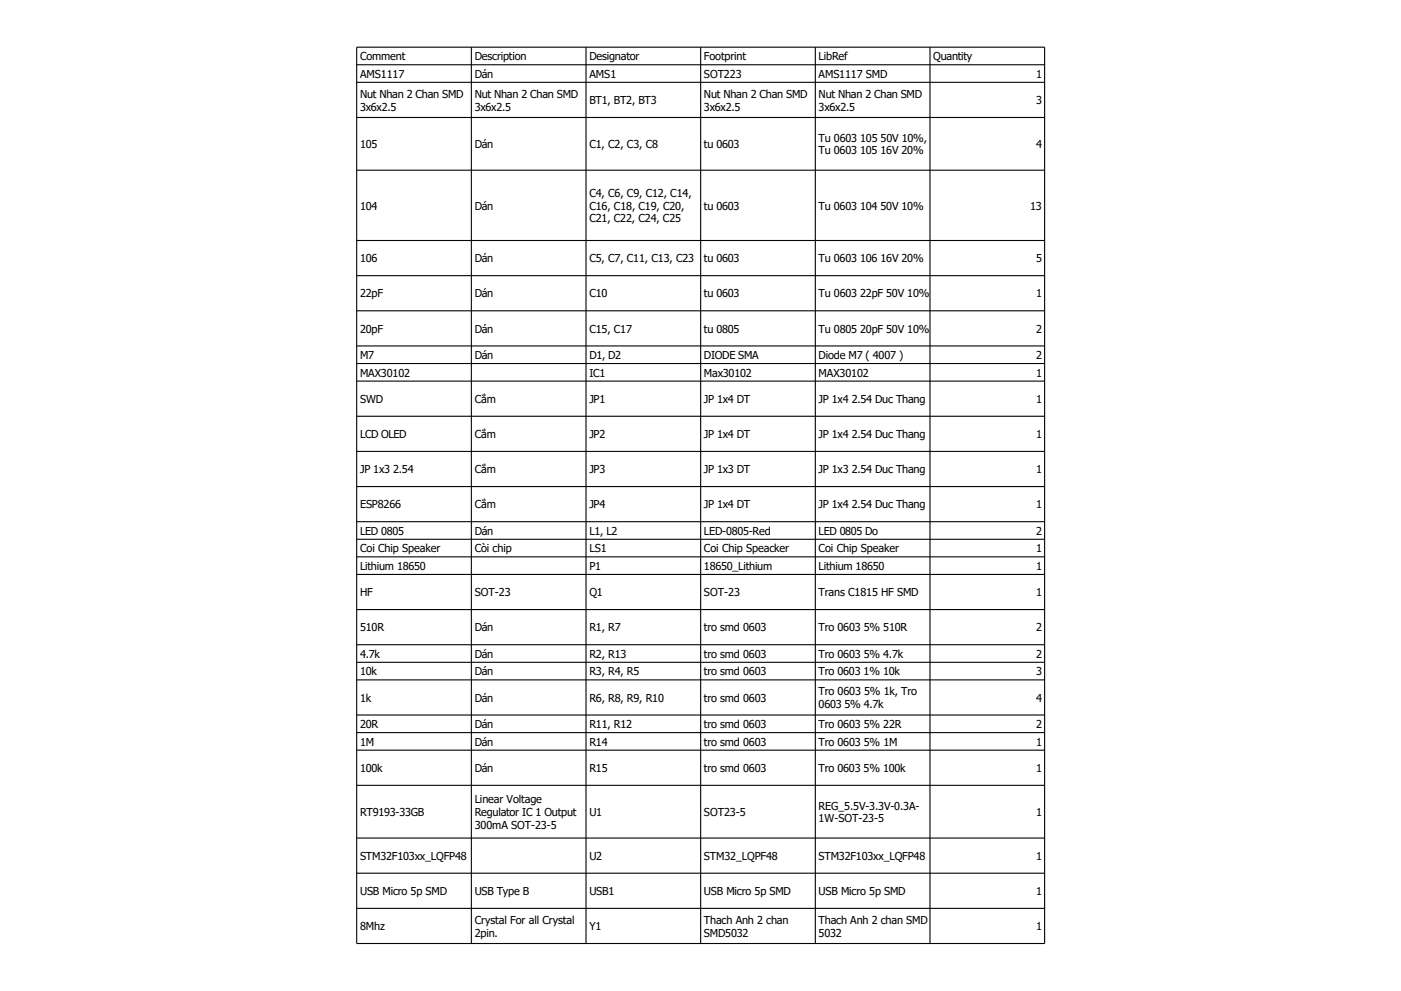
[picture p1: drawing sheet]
<svg xmlns="http://www.w3.org/2000/svg" width="297mm" height="210mm" viewBox="0 0 297 210" stroke-linecap="round" stroke-linejoin="round" font-family="sans-serif">
<defs><g id="words">
<g font-size="2.3">
<text x="76.3" y="12.8">Comment</text>
<text x="76.3" y="16.5">AMS1117</text>
<text x="100.6" y="12.8">Description</text>
<text x="100.6" y="16.5">Dán</text>
<text x="124.9" y="12.8">Designator</text>
<text x="124.9" y="16.5">AMS1</text>
<text x="149.2" y="12.8">Footprint</text>
<text x="149.2" y="16.5">SOT223</text>
<text x="173.5" y="12.8">LibRef</text>
<text x="173.5" y="16.5">AMS1117 SMD</text>
<text x="197.8" y="12.8">Quantity</text>
<text x="219.6" y="16.5">1</text>
<text x="76.3" y="20.7">Nut Nhan 2 Chan SMD</text>
<text x="76.3" y="23.4">3x6x2.5</text>
<text x="100.6" y="20.7">Nut Nhan 2 Chan SMD</text>
<text x="100.6" y="23.4">3x6x2.5</text>
<text x="124.9" y="22.1">BT1, BT2, BT3</text>
<text x="149.2" y="20.7">Nut Nhan 2 Chan SMD</text>
<text x="149.2" y="23.4">3x6x2.5</text>
<text x="173.5" y="20.7">Nut Nhan 2 Chan SMD</text>
<text x="173.5" y="23.4">3x6x2.5</text>
<text x="219.6" y="22.1">3</text>
<text x="76.3" y="31.4">105</text>
<text x="100.6" y="31.4">Dán</text>
<text x="124.9" y="31.4">C1, C2, C3, C8</text>
<text x="149.2" y="31.4">tu 0603</text>
<text x="173.5" y="30">Tu 0603 105 50V 10%,</text>
<text x="173.5" y="32.7">Tu 0603 105 16V 20%</text>
<text x="219.6" y="31.4">4</text>
<text x="124.9" y="41.7">C4, C6, C9, C12, C14,</text>
<text x="76.3" y="44.4">104</text>
<text x="100.6" y="44.4">Dán</text>
<text x="124.9" y="44.4">C16, C18, C19, C20,</text>
<text x="124.9" y="47.1">C21, C22, C24, C25</text>
<text x="149.2" y="44.4">tu 0603</text>
<text x="173.5" y="44.4">Tu 0603 104 50V 10%</text>
<text x="218.3" y="44.4">13</text>
<text x="76.3" y="55.6">106</text>
<text x="100.6" y="55.6">Dán</text>
<text x="124.9" y="55.6">C5, C7, C11, C13, C23</text>
<text x="149.2" y="55.6">tu 0603</text>
<text x="173.5" y="55.6">Tu 0603 106 16V 20%</text>
<text x="219.6" y="55.6">5</text>
<text x="76.3" y="63.1">22pF</text>
<text x="100.6" y="63.1">Dán</text>
<text x="124.9" y="63.1">C10</text>
<text x="149.2" y="63.1">tu 0603</text>
<text x="173.5" y="63.1">Tu 0603 22pF 50V 10%</text>
<text x="219.6" y="63.1">1</text>
<text x="76.3" y="70.5">20pF</text>
<text x="100.6" y="70.5">Dán</text>
<text x="124.9" y="70.5">C15, C17</text>
<text x="149.2" y="70.5">tu 0805</text>
<text x="173.5" y="70.5">Tu 0805 20pF 50V 10%</text>
<text x="219.6" y="70.5">2</text>
<text x="76.3" y="76.1">M7</text>
<text x="100.6" y="76.1">Dán</text>
<text x="124.9" y="76.1">D1, D2</text>
<text x="149.2" y="76.1">DIODE SMA</text>
<text x="173.5" y="76.1">Diode M7 ( 4007 )</text>
<text x="219.6" y="76.1">2</text>
<text x="76.3" y="79.8">MAX30102</text>
<text x="124.9" y="79.8">IC1</text>
<text x="149.2" y="79.8">Max30102</text>
<text x="173.5" y="79.8">MAX30102</text>
<text x="219.6" y="79.8">1</text>
<text x="76.3" y="85.4">SWD</text>
<text x="100.6" y="85.4">Cắm</text>
<text x="124.9" y="85.4">JP1</text>
<text x="149.2" y="85.4">JP 1x4 DT</text>
<text x="173.5" y="85.4">JP 1x4 2.54 Duc Thang</text>
<text x="219.6" y="85.4">1</text>
<text x="76.3" y="92.9">LCD OLED</text>
<text x="100.6" y="92.9">Cắm</text>
<text x="124.9" y="92.9">JP2</text>
<text x="149.2" y="92.9">JP 1x4 DT</text>
<text x="173.5" y="92.9">JP 1x4 2.54 Duc Thang</text>
<text x="219.6" y="92.9">1</text>
<text x="76.3" y="100.3">JP 1x3 2.54</text>
<text x="100.6" y="100.3">Cắm</text>
<text x="124.9" y="100.3">JP3</text>
<text x="149.2" y="100.3">JP 1x3 DT</text>
<text x="173.5" y="100.3">JP 1x3 2.54 Duc Thang</text>
<text x="219.6" y="100.3">1</text>
<text x="76.3" y="107.8">ESP8266</text>
<text x="100.6" y="107.8">Cắm</text>
<text x="124.9" y="107.8">JP4</text>
<text x="149.2" y="107.8">JP 1x4 DT</text>
<text x="173.5" y="107.8">JP 1x4 2.54 Duc Thang</text>
<text x="219.6" y="107.8">1</text>
<text x="76.3" y="113.3">LED 0805</text>
<text x="100.6" y="113.3">Dán</text>
<text x="124.9" y="113.3">L1, L2</text>
<text x="149.2" y="113.3">LED-0805-Red</text>
<text x="173.5" y="113.3">LED 0805 Do</text>
<text x="219.6" y="113.3">2</text>
<text x="76.3" y="117.1">Coi Chip Speaker</text>
<text x="100.6" y="117.1">Còi chip</text>
<text x="124.9" y="117.1">LS1</text>
<text x="149.2" y="117.1">Coi Chip Speacker</text>
<text x="173.5" y="117.1">Coi Chip Speaker</text>
<text x="219.6" y="117.1">1</text>
<text x="76.3" y="120.8">Lithium 18650</text>
<text x="124.9" y="120.8">P1</text>
<text x="149.2" y="120.8">18650_Lithium</text>
<text x="173.5" y="120.8">Lithium 18650</text>
<text x="219.6" y="120.8">1</text>
<text x="76.3" y="126.4">HF</text>
<text x="100.6" y="126.4">SOT-23</text>
<text x="124.9" y="126.4">Q1</text>
<text x="149.2" y="126.4">SOT-23</text>
<text x="173.5" y="126.4">Trans C1815 HF SMD</text>
<text x="219.6" y="126.4">1</text>
<text x="76.3" y="133.8">510R</text>
<text x="100.6" y="133.8">Dán</text>
<text x="124.9" y="133.8">R1, R7</text>
<text x="149.2" y="133.8">tro smd 0603</text>
<text x="173.5" y="133.8">Tro 0603 5% 510R</text>
<text x="219.6" y="133.8">2</text>
<text x="76.3" y="139.4">4.7k</text>
<text x="76.3" y="143.1">10k</text>
<text x="100.6" y="139.4">Dán</text>
<text x="100.6" y="143.1">Dán</text>
<text x="124.9" y="139.4">R2, R13</text>
<text x="124.9" y="143.1">R3, R4, R5</text>
<text x="149.2" y="139.4">tro smd 0603</text>
<text x="149.2" y="143.1">tro smd 0603</text>
<text x="173.5" y="139.4">Tro 0603 5% 4.7k</text>
<text x="173.5" y="143.1">Tro 0603 1% 10k</text>
<text x="219.6" y="139.4">2</text>
<text x="219.6" y="143.1">3</text>
<text x="76.3" y="148.7">1k</text>
<text x="100.6" y="148.7">Dán</text>
<text x="124.9" y="148.7">R6, R8, R9, R10</text>
<text x="149.2" y="148.7">tro smd 0603</text>
<text x="173.5" y="147.4">Tro 0603 5% 1k, Tro</text>
<text x="219.6" y="148.7">4</text>
<text x="76.3" y="154.3">20R</text>
<text x="100.6" y="154.3">Dán</text>
<text x="124.9" y="154.3">R11, R12</text>
<text x="149.2" y="154.3">tro smd 0603</text>
<text x="173.5" y="150.1">0603 5% 4.7k</text>
<text x="173.5" y="154.3">Tro 0603 5% 22R</text>
<text x="219.6" y="154.3">2</text>
<text x="76.3" y="158">1M</text>
<text x="100.6" y="158">Dán</text>
<text x="124.9" y="158">R14</text>
<text x="149.2" y="158">tro smd 0603</text>
<text x="173.5" y="158">Tro 0603 5% 1M</text>
<text x="219.6" y="158">1</text>
<text x="76.3" y="163.6">100k</text>
<text x="100.6" y="163.6">Dán</text>
<text x="124.9" y="163.6">R15</text>
<text x="149.2" y="163.6">tro smd 0603</text>
<text x="173.5" y="163.6">Tro 0603 5% 100k</text>
<text x="219.6" y="163.6">1</text>
<text x="76.3" y="172.9">RT9193-33GB</text>
<text x="100.6" y="170.2">Linear Voltage</text>
<text x="100.6" y="172.9">Regulator IC 1 Output</text>
<text x="124.9" y="172.9">U1</text>
<text x="149.2" y="172.9">SOT23-5</text>
<text x="173.5" y="171.6">REG_5.5V-3.3V-0.3A-</text>
<text x="219.6" y="172.9">1</text>
<text x="100.6" y="175.7">300mA SOT-23-5</text>
<text x="173.5" y="174.3">1W-SOT-23-5</text>
<text x="76.3" y="182.3">STM32F103xx_LQFP48</text>
<text x="124.9" y="182.3">U2</text>
<text x="149.2" y="182.3">STM32_LQPF48</text>
<text x="173.5" y="182.3">STM32F103xx_LQFP48</text>
<text x="219.6" y="182.3">1</text>
<text x="76.3" y="189.7">USB Micro 5p SMD</text>
<text x="100.6" y="189.7">USB Type B</text>
<text x="124.9" y="189.7">USB1</text>
<text x="149.2" y="189.7">USB Micro 5p SMD</text>
<text x="173.5" y="189.7">USB Micro 5p SMD</text>
<text x="219.6" y="189.7">1</text>
<text x="76.3" y="197.2">8Mhz</text>
<text x="100.6" y="195.8">Crystal For all Crystal</text>
<text x="124.9" y="197.2">Y1</text>
<text x="149.2" y="195.8">Thach Anh 2 chan</text>
<text x="173.5" y="195.8">Thach Anh 2 chan SMD</text>
<text x="219.6" y="197.2">1</text>
<text x="100.6" y="198.5">2pin.</text>
<text x="149.2" y="198.5">SMD5032</text>
<text x="173.5" y="198.5">5032</text>
</g>
</g></defs>
<g fill="none" stroke="#000" stroke-width=".23">
<path d="M75.6 10h145.8v190h-145.8zM75.6 13.7h145.8M75.6 17.5h145.8M99.9 10v190M124.2 10v190M148.5 10v190M172.8 10v190M197.1 10v190M75.6 24.9h145.8M75.6 36.1h145.8M75.6 51h145.8M75.6 58.4h145.8"/>
<path d="M75.6 65.9h145.8M75.6 73.3h145.8M75.6 77.1h145.8M75.6 80.8h145.8M75.6 88.2h145.8M75.6 95.7h145.8M75.6 103.1h145.8M75.6 110.6h145.8M75.6 114.3h145.8M75.6 118h145.8M75.6 121.8h145.8M75.6 129.2h145.8"/>
<path d="M75.6 136.7h145.8M75.6 140.4h145.8M75.6 144.1h145.8M75.6 151.6h145.8M75.6 155.3h145.8M75.6 159h145.8M75.6 166.5h145.8M75.6 177.6h145.8M75.6 185.1h145.8M75.6 192.5h145.8"/>
</g>
<use href="#words"/>
</svg>
